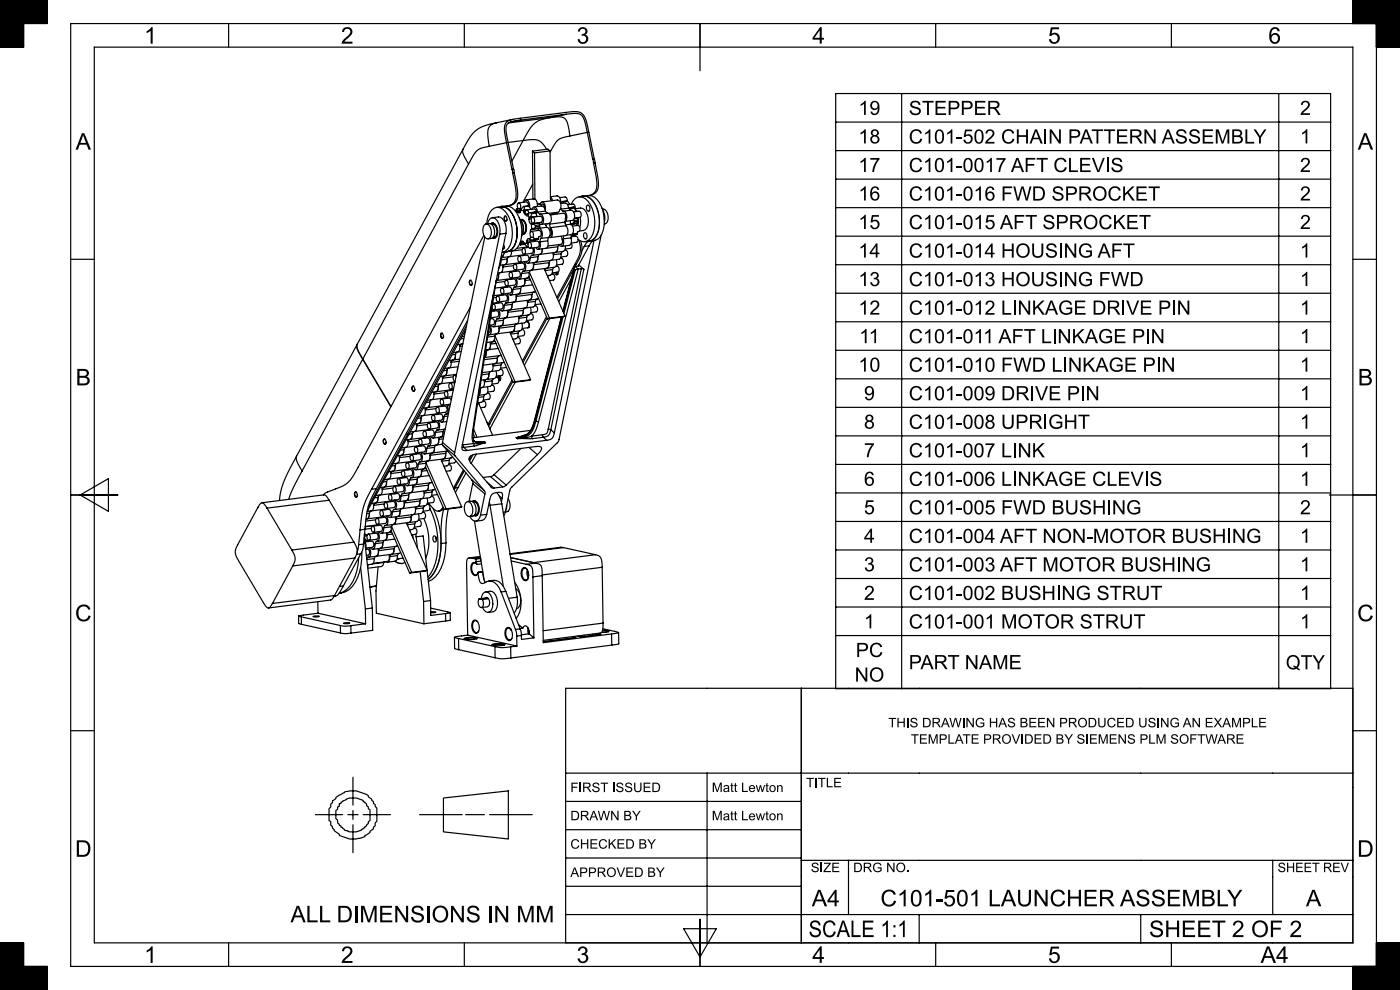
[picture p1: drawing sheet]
<svg xmlns="http://www.w3.org/2000/svg" width="297mm" height="210mm" viewBox="0 0 297 210" stroke-linecap="round" stroke-linejoin="round" font-family="sans-serif">
<defs><g id="words">
<g font-size="4.9">
<text x="30.6" y="9.3">1</text>
<text x="72.3" y="9.3">2</text>
<text x="122.3" y="9.3">3</text>
<text x="172.3" y="9.3">4</text>
<text x="222.3" y="9.3">5</text>
<text x="269.1" y="9.3">6</text>
<text x="16" y="31.8">A</text>
<text x="288" y="31.8">A</text>
<text x="16" y="81.8">B</text>
<text x="288" y="81.8">B</text>
<text x="15.9" y="131.8">C</text>
<text x="287.9" y="131.8">C</text>
<text x="15.9" y="181.8">D</text>
<text x="287.9" y="181.8">D</text>
<text x="61.6" y="195.6">ALL DIMENSIONS IN MM</text>
<text x="172.2" y="192.3">A4</text>
<text x="186.8" y="192.3">C101-501 LAUNCHER ASSEMBLY</text>
<text x="277.1" y="192.3">A</text>
<text x="171.5" y="198.8">SCALE 1:1</text>
<text x="243.8" y="198.8">SHEET 2 OF 2</text>
<text x="30.6" y="204.3">1</text>
<text x="72.3" y="204.3">2</text>
<text x="122.3" y="204.3">3</text>
<text x="172.3" y="204.3">4</text>
<text x="222.3" y="204.3">5</text>
<text x="267.4" y="204.3">A4</text>
</g>
<g font-size="4.2">
<text x="182.1" y="24.4">19</text>
<text x="192.8" y="24.4">STEPPER</text>
<text x="275.8" y="24.4">2</text>
<text x="182.1" y="30.4">18</text>
<text x="192.8" y="30.4">C101-502 CHAIN PATTERN ASSEMBLY</text>
<text x="275.8" y="30.4">1</text>
<text x="182.1" y="36.5">17</text>
<text x="192.8" y="36.5">C101-0017 AFT CLEVIS</text>
<text x="275.8" y="36.5">2</text>
<text x="182.1" y="42.5">16</text>
<text x="192.8" y="42.6">C101-016 FWD SPROCKET</text>
<text x="275.8" y="42.5">2</text>
<text x="182.1" y="48.6">15</text>
<text x="192.8" y="48.6">C101-015 AFT SPROCKET</text>
<text x="275.8" y="48.6">2</text>
<text x="182.1" y="54.6">14</text>
<text x="192.8" y="54.7">C101-014 HOUSING AFT</text>
<text x="275.8" y="54.6">1</text>
<text x="182.1" y="60.7">13</text>
<text x="192.8" y="60.7">C101-013 HOUSING FWD</text>
<text x="275.8" y="60.7">1</text>
<text x="182.1" y="66.7">12</text>
<text x="192.8" y="66.8">C101-012 LINKAGE DRIVE PIN</text>
<text x="275.8" y="66.7">1</text>
<text x="182.3" y="72.8">11</text>
<text x="192.8" y="72.8">C101-011 AFT LINKAGE PIN</text>
<text x="275.8" y="72.8">1</text>
<text x="182.1" y="78.8">10</text>
<text x="192.8" y="78.9">C101-010 FWD LINKAGE PIN</text>
<text x="275.8" y="78.8">1</text>
<text x="183.3" y="84.9">9</text>
<text x="192.8" y="84.9">C101-009 DRIVE PIN</text>
<text x="275.8" y="84.9">1</text>
<text x="183.3" y="90.9">8</text>
<text x="192.8" y="91">C101-008 UPRIGHT</text>
<text x="275.8" y="90.9">1</text>
<text x="183.3" y="97">7</text>
<text x="192.8" y="97">C101-007 LINK</text>
<text x="275.8" y="97">1</text>
<text x="183.3" y="103">6</text>
<text x="192.8" y="103.1">C101-006 LINKAGE CLEVIS</text>
<text x="275.8" y="103">1</text>
<text x="183.3" y="109.1">5</text>
<text x="192.8" y="109.1">C101-005 FWD BUSHING</text>
<text x="275.8" y="109.1">2</text>
<text x="183.3" y="115.1">4</text>
<text x="192.8" y="115.2">C101-004 AFT NON-MOTOR BUSHING</text>
<text x="275.8" y="115.1">1</text>
<text x="183.3" y="121.2">3</text>
<text x="192.8" y="121.2">C101-003 AFT MOTOR BUSHING</text>
<text x="275.8" y="121.2">1</text>
<text x="183.3" y="127.2">2</text>
<text x="192.8" y="127.3">C101-002 BUSHING STRUT</text>
<text x="275.8" y="127.2">1</text>
<text x="183.3" y="133.3">1</text>
<text x="192.8" y="133.3">C101-001 MOTOR STRUT</text>
<text x="275.8" y="133.3">1</text>
<text x="181.5" y="139.4">PC</text>
<text x="192.8" y="142">PART NAME</text>
<text x="272.8" y="142">QTY</text>
<text x="181.3" y="144.6">NO</text>
</g>
<g font-size="2.8">
<text x="188.5" y="154.3">THIS DRAWING HAS BEEN PRODUCED USING AN EXAMPLE</text>
<text x="193.2" y="157.8">TEMPLATE PROVIDED BY SIEMENS PLM SOFTWARE</text>
<text x="171" y="167">TITLE</text>
<text x="121" y="168">FIRST ISSUED</text>
<text x="151" y="168">Matt Lewton</text>
<text x="121" y="174">DRAWN BY</text>
<text x="151" y="174">Matt Lewton</text>
<text x="121" y="180">CHECKED BY</text>
<text x="172" y="185">SIZE</text>
<text x="181" y="185">DRG NO.</text>
<text x="271" y="185">SHEET REV</text>
<text x="121" y="186">APPROVED BY</text>
</g>
</g></defs>
<g fill="none" stroke="#000" stroke-width=".25">
<path d="M0 .9h10M0 .8h10M0 .7h10M0 .6h10M0 .5h10M0 .4h10M0 .3h10M0 .2h10M0 .1h10M0 10h5M0 9.9h5M0 9.8h5"/>
<path d="M0 9.7h5M0 9.6h5M0 9.5h5M0 9.4h5M0 9.3h5M0 9.2h5M0 9.1h5M0 9h5M0 8.9h5M0 8.8h5M0 8.7h5M0 8.6h5"/>
<path d="M0 8.5h5M0 8.4h5M0 8.3h5M0 8.2h5M0 8.1h5M0 8h5M0 7.9h5M0 7.8h5M0 7.7h5M0 7.6h5M0 7.5h5M0 7.4h5"/>
<path d="M0 7.3h5M0 7.2h5M0 7.1h5M0 7h5M0 6.9h5M0 6.8h5M0 6.7h5M0 6.6h5M0 6.5h5M0 6.4h5M0 6.3h5M0 6.2h5"/>
<path d="M0 6.1h5M0 6h5M0 5.9h5M0 5.8h5M0 5.7h5M0 5.6h5M0 5.5h5M0 5.4h5M0 5.3h5M0 5.2h5M0 5.1h5M0 5h5"/>
<path d="M0 4.9h10M0 4.8h10M0 4.7h10M0 4.6h10M0 4.5h10M0 4.4h10M0 4.3h10M0 4.2h10M0 4.1h10M0 4h10M0 3.9h10M0 3.8h10"/>
<path d="M0 3.7h10M0 3.6h10M0 3.5h10M0 3.4h10M0 3.3h10M0 3.2h10M0 3.1h10M0 3h10M0 2.9h10M0 2.8h10M0 2.7h10M0 2.6h10"/>
<path d="M0 2.5h10M0 2.4h10M0 2.3h10M0 2.2h10M0 2.1h10M0 2h10M0 1.9h10M0 1.8h10M0 1.7h10M0 1.6h10M0 1.5h10M0 1.4h10"/>
<path d="M0 1.3h10M0 1.2h10M0 1.1h10M0 1h10M5 5v5h-5v-10h10v5h-10M20 10h267v190h-267zM48.5 5v5M98.5 5v5M148.5 5v10M177.3 19.8h105v126.3h-105zM191.3 19.8v126.3M198.5 5v5"/>
<path d="M248.5 5v5M271.3 19.8v126.3M287 5v-5h10v10h-5M287 .9h10M287 .8h10M287 .7h10M287 .6h10M287 .5h10M287 .4h10M287 .3h10M287 .2h10M287 .1h10"/>
<path d="M287 4.9h10M287 4.8h10M287 4.7h10M287 4.6h10M287 4.5h10M287 4.4h10M287 4.3h10M287 4.2h10M287 4.1h10M287 4h10M287 3.9h10M287 3.8h10"/>
<path d="M287 3.7h10M287 3.6h10M287 3.5h10M287 3.4h10M287 3.3h10M287 3.2h10M287 3.1h10M287 3h10M287 2.9h10M287 2.8h10M287 2.7h10M287 2.6h10"/>
<path d="M287 2.5h10M287 2.4h10M287 2.3h10M287 2.2h10M287 2.1h10M287 2h10M287 1.9h10M287 1.8h10M287 1.7h10M287 1.6h10M287 1.5h10M287 1.4h10"/>
<path d="M287 1.3h10M287 1.2h10M287 1.1h10M287 1h10M292 5v200M292 10h5M292 9.9h5M292 9.8h5M292 9.7h5M292 9.6h5M292 9.5h5M292 9.4h5"/>
<path d="M292 9.3h5M292 9.2h5M292 9.1h5M292 9h5M292 8.9h5M292 8.8h5M292 8.7h5M292 8.6h5M292 8.5h5M292 8.4h5M292 8.3h5M292 8.2h5"/>
<path d="M292 8.1h5M292 8h5M292 7.9h5M292 7.8h5M292 7.7h5M292 7.6h5M292 7.5h5M292 7.4h5M292 7.3h5M292 7.2h5M292 7.1h5M292 7h5"/>
<path d="M292 6.9h5M292 6.8h5M292 6.7h5M292 6.6h5M292 6.5h5M292 6.4h5M292 6.3h5M292 6.2h5M292 6.1h5M292 6h5M292 5.9h5M292 5.8h5"/>
<path d="M292 5.7h5M292 5.6h5M292 5.5h5M292 5.4h5M292 5.3h5M292 5.2h5M292 5.1h5M292 5h5M297 5h-282v200h282M98.2 31.6a2.86 2.86 0 0 0 .8 2.6l.4 .6M98.2 31.6l-22.4 41.4a2.85 2.85 0 0 0 .8 2.5l.4 .7M99.4 34.8l-22.4 41.4"/>
<path d="M103.8 31a3.9 3.9 0 0 0-3.5 2.2l-.9 1.6M105.4 26a2.07 2.07 0 0 0-1.9 2.7l.3 2.3M105.4 26l-.3 .1a7.4 7.4 0 0 0-6.5 4.9l-.4 .6M107.5 30.3l-3.7 .7M107.5 30.3l-.4-2.2-.1-1.2 .3-.8 .7-.5 1.5-.4 10.9-1.4 2.3-.1 .9 .6 .7 1.1 1.8 8.3M107.5 30.3l1.2 5.6M107.8 30.2l1.1 5.7M108.7 35.9l.1 .8M108.7 35.9h.3l.1 .8M108.8 36.7l.7 4v1.1l-.2 .7-.4 .6-.6 .4-2.4 .4M108.8 25.3l-3.4 .7M108.8 36.7h.1"/>
<path d="M109.1 36.7l.7 3.7-.1 1.8-.2 .6-.5 .4-1.5 .5M109.1 36.7h-.3M109.1 36.7h.1M110.5 25.5l-2.1 .3-.9 .7-.1 1.1 .4 2.6M110.5 25.5l-2.4 .5M111 29.8l2-.2 1.1 .2 .9 .6 1 1.3M111 29.8l-3.2 .4M111 29.8l-2.4 4.4M113 32.1v10.1M113 32.1l.4 .3M113 39.1l-2.1 3.8M113.4 32.4l.1 9.8"/>
<path d="M116.6 25l-.6 .1a5.3 5.3 0 0 0-4.4 3.5l-.6 1.2M116.6 25l2.2-.2 1 .4 .6 1.1 .5 2.5M116.6 25l-8.7 1.1M116.7 32l.1 10.2 .3 .4M116.7 32l-3.3 .4M116.7 32l-.4-.4-3.3 .5M120.1 24.2l2.1-.1 1.1 .3 .7 1.2 .6 2.5M120.1 24.2l-3.5 .8M120.1 24.2l-9.6 1.3M120.9 28.8l-.2 .1a3.9 3.9 0 0 0-3.6 2.7l-.4 .7M124.6 28.1l-3.7 .7M124.6 28.1l1.2 5.7"/>
<path d="M125.8 33.8l.3-.1 .2 .8M125.8 33.8l.1 .7M125.9 34.5l.7 3.8v1.2l-.1 .8-.4 .6-.7 .4-2.4 .4M125.9 34.5h.1M126.2 34.5l.7 3.9v1.1l-.2 .9-.4 .5-.6 .4-2.8 .5M126.2 34.5h-.3M126.3 34.5h-.4M126.3 34.5h-.1M177.3 25.9h105M177.3 31.9h105M177.3 38h105M15 55h5"/>
<path d="M99.7 59.6l.2-.1a.64 .64 0 0 1 .1 1 .59 .59 0 0 1-.3-.9zM99.9 59.4h-.2a.74 .74 0 0 0 .3 1.2l.2-.5M102.6 49.9l-26.9 49.7a6.5 6.5 0 0 1-4.5 4.1l-2.1 .8-.5 .5M102.7 47.7l.3-.2a1.1 1.1 0 0 1 1.2 1.1 1.65 1.65 0 0 1-.7 2.1 1.99 1.99 0 0 1-.8-3zM102.8 50.3l-8.9 43.5M103.1 47.5l.7-.1a1.94 1.94 0 0 1 .8 3l-1.1 .3M103.3 47.5a4 4 0 0 1 1.7-3.4 1.97 1.97 0 0 1 2.2 .8 7.3 7.3 0 0 1 .6 7.9l-1 .7M103.4 47.5a1.11 1.11 0 0 1 .6-1.1 1.11 1.11 0 0 1 1.2 0 3.5 3.5 0 0 1 .8 3.3M104.1 47.5l.2-.1a1.64 1.64 0 0 1 1.2 2.1l-.3 .9h-.7M104.3 47.6l.2-.1a1.65 1.65 0 0 1 .3 2.8h-.2M104.4 46.2l1.3-.2a2.43 2.43 0 0 1 1.7 2.8l-.1 .7M104.6 47.3h-.2"/>
<path d="M104.7 47.3l-.6 .2M104.7 47.3a2.19 2.19 0 0 1 .4 3.1l-.3 .1h-.3M105.1 50.5h-.2M105.2 59.6l-4.7 31.5M105.3 59.5h.1M105.8 58.3l-.2 1-.3 .2M105.8 58.3l-.3 .1M106 49.7l-9.5 46.3M106 57.8l-.2 .5M106.2 57.8l-.6 .1M106.3 54.8l-.1 1-.4 1.2M106.5 54.5h-.2"/>
<path d="M106.5 54.5l-.3 .6M106.6 56.2a1.2 1.2 0 0 1-.4 1.6M106.6 43.7l-.4 .2M106.8 53.5h-.3M106.8 51.9l.1 .6-.2 .2M106.9 53.9l-.2 .5-.3 .3 4.9-.7M106.9 56.2l-.2 .4 2.2-.3M107 52.4l-.1 .4h-.3M107.1 45.9h.2a.64 .64 0 0 1 .1 .9 .59 .59 0 0 1-.3-.9zM107.1 59.7l-1.9 .3M107.3 45.8h-.2a.73 .73 0 0 0 .3 1.2l.2-.5M107.3 59.4a.72 .72 0 0 1 .5 .6 .72 .72 0 0 1-.3 .7 .83 .83 0 0 1-.2-1.3z"/>
<path d="M107.3 49.5l-9.3 45.1a.73 .73 0 0 0 .2 .9 .73 .73 0 0 0 .9 0M107.3 49.5l-1.3 .2M107.4 59.4l1.6-.2a.77 .77 0 0 1 .2 1.3l-1.7 .2M107.4 43.7l-2 .3M107.5 43.7a3.6 3.6 0 0 1 2.9 3.1 6.7 6.7 0 0 1-.8 5.9l-1 .6M107.6 55l-.2 .9-.3 .2M107.6 55l-1.3 .1M107.8 53.3a4 4 0 0 0 1.9-4.2 6.3 6.3 0 0 0-2.1-4.9l-.6-.3h-.6a3.4 3.4 0 0 1 2.9 2.9 6.7 6.7 0 0 1-.7 6l-1 .6M107.8 53.3l-1 .2M107.8 53.3l-.1 .1a1.52 1.52 0 0 0-1.2 1.1M107.8 54.5l-.2 .5M108.2 57.7a.72 .72 0 0 1 .5 .6 .72 .72 0 0 1-.3 .7 .82 .82 0 0 1-.2-1.3z"/>
<path d="M108.3 57.7l1.6-.2a.77 .77 0 0 1 .2 1.3l-1.6 .2M108.4 59.1l-.1 .2M108.5 53.3l-.2 1-.3 .2M108.5 53.3h.1M108.6 59.1l-3.3 .4M108.6 59l-.1 .2M108.9 57.5l.1 .1M109.2 56a.72 .72 0 0 1 .4 .6 .72 .72 0 0 1-.3 .7 .83 .83 0 0 1-.1-1.3zM109.2 56l1.6-.2a.77 .77 0 0 1 .2 1.3l-1.6 .2M109.3 57.4l-.1 .2M109.3 58.9a1.53 1.53 0 0 1 .1 2h-.3l-.3 .5M109.5 57.4l-3.3 .4"/>
<path d="M109.5 57.3l-.1 .2M109.6 44.3l-.3 .4M109.6 44.3l.1 .4M109.7 44.9l-.2 .2M109.7 44.9l.2 .2M109.7 44.8v.1M109.7 44.7v.1M109.9 43.1l.2-.1a.83 .83 0 0 1 .1 1.3 .74 .74 0 0 1-.3-1.2zM110 44.3h-.4M110 43l1.7-.2 .2 .1 .2 .8M110.1 54.3a.72 .72 0 0 1 .5 .6 .72 .72 0 0 1-.4 .7 .83 .83 0 0 1-.1-1.3zM110.1 54.3l1.7-.2a.77 .77 0 0 1 .1 1.3l-1.6 .2"/>
<path d="M110.2 46.3a3.7 3.7 0 0 1 .5 3.8M110.2 51.7l.2 .3M110.2 55.7l-.1 .2M110.4 45l-.5 .1M110.4 51.4v.1M110.4 55.7l-4.3 .6M110.4 51.5h.1M110.4 51.5v.1M110.4 46.6h.1a1.14 1.14 0 0 1 1.1 1.2 1.81 1.81 0 0 1-.4 1.9h-.4h.2a1.74 1.74 0 0 0 .4-2.5l-.3-.4-.3-.2zM110.4 44.7l-.7 .1M110.4 51.6v.4M110.5 44.6l-.8 .1"/>
<path d="M110.5 44.6l-.2 .5h-.4M110.5 44.6l.6 .2M110.5 55.6l-.1 .3M110.5 51.3l.4-.1 .3 .5M110.5 51.3l-.1 .2M110.5 46.8l.1-.1a1.65 1.65 0 0 1 .4 2.8h-.1M110.6 58v.6l-.4 .6h-.3l-.3-.4M110.6 44.3h-.4M110.7 47.1a2.62 2.62 0 0 1 .3 2.1M110.8 53l-3.1 .4M110.8 54.1v.1M111 51.2l-.5 .1"/>
<path d="M111 52.6a.72 .72 0 0 1 .5 .6 .72 .72 0 0 1-.4 .7 .82 .82 0 0 1-.1-1.3zM111.1 43.8l-.6 .8M111.1 43.8h.1M111.1 44.8v.2M111.1 51.4l-.7 .1M111.1 44.7v.1M111.1 51.5l-.7 .1M111.1 45l.4 .5 .3-.1M111.1 54.1v.1M111.2 44.6l-.1 .1M111.2 55.5a1.53 1.53 0 0 1 0 2h-.3l-.3 .5M111.2 42.9l.4-.5a1.12 1.12 0 0 1 .7 1.6"/>
<path d="M111.2 51.7l.1 .1M111.2 43.8v.8M111.2 59.1a1.21 1.21 0 0 1-.3 1.6l.3-.2 .1-.4 .1-.6M111.3 51.8l-.9 .2M111.3 51.8l.5 .5h.3M111.3 54h.1M111.4 53.9l-.1 .3M111.4 45h-.3M111.6 44.6l-.5 .1M111.6 42.4l1.7-.2a1.19 1.19 0 0 1 .7 1.6M111.6 59l-.2 .5M111.6 44.6a.72 .72 0 0 1 .6 .5 .72 .72 0 0 1-.4 .8 .82 .82 0 0 1-.2-1.3z"/>
<path d="M111.7 44.5l1.7-.2a.8 .8 0 0 1 .4 1.1M111.8 51.2v.2M111.8 51.4l-.6 .3M111.8 51.4v.1M111.8 45.4l.5 .8M111.8 51.5l.1 .1M111.9 51.6l.1 .3M112.1 52.4l-.1 .1M112.1 51.6h-.2M112.1 52.4l-2.5 .3M112.1 43.7l.5 .7M112.1 43.7l-1 .1"/>
<path d="M112.1 43.7l-.9 .1M112.1 51.5h-.3M112.1 51.5l.2-.1a.7 .7 0 0 1 .5 .6 .7 .7 0 0 1-.5 .6 .94 .94 0 0 1-.2-1.1zM112.2 52.5l-1.2 .1M112.2 46.5l.1 .7 .2 .2M112.3 57.8v.6l-.2 .4-.3 .2 .4-.4 4 9M112.3 57.8l-1.7 .2M112.3 46.2l-.1 .3M112.3 51.4l1.6-.3a.77 .77 0 0 1 .2 1.4l-1.6 .2M112.3 57.7l4.3 9.8M112.3 58.9l-2.1 .3M112.4 46.2h-.1"/>
<path d="M112.4 50.7l-.4-.1-.2 .6M112.4 50.7l.9 .2M112.4 46.1v.1M112.5 54.7l-.1 .5-.4 .6h-.3l-.3-.3M112.5 59.4l-1.1 .1M112.5 57.4l-.2 .4M112.5 47.4l.2 .1M112.5 49.2l.2-.1a.7 .7 0 0 1 .5 .6 .7 .7 0 0 1-.4 .7 .94 .94 0 0 1-.3-1.2zM112.6 50.2l-.2 .5M112.6 44.4l-1.4 .2M112.6 44.4h.1M112.7 48.7l-.2 .6"/>
<path d="M112.7 47.5l.1 1.1M112.7 47.5h.1M112.7 46.4l-.5 .1M112.7 49.1l1.7-.2a.77 .77 0 0 1 .1 1.3h-.2l-.1 .3M112.8 47.5l.8 .3M112.8 48.6l-.1 .1M112.8 45.3a.65 .65 0 0 0-1 .1M112.8 45.3l-.4 .8M112.9 44.4l.2-.4 .3-.1 .3 .2 .4 .9M112.9 48.6h-.1M112.9 46.1l-.5 .1M112.9 46.1a.72 .72 0 0 1 .5 .6 .72 .72 0 0 1-.3 .7 .82 .82 0 0 1-.2-1.3z"/>
<path d="M113 52.6a.79 .79 0 0 1-.2 1.1l-1.6 .2M113 46.1l1.6-.2a.77 .77 0 0 1 .2 1.3l-1.7 .2M113 47.3l-.5 .1M113.1 55.7a1.2 1.2 0 0 1-.4 1.6l.3-.2 .2-.4v-.6M113.2 50.3l.2 .4M113.3 52.6a1.35 1.35 0 0 1-.3 1.5h-.3l-.2 .6M113.3 43.9l1.6-.2 .4 .1 .4 1M113.4 50.7l-.1 .2M113.4 50.9v.3M113.4 50.9l-1.6 .3M113.4 50.9h.1M113.4 55.7l-.2 .4"/>
<path d="M113.5 45h.1M113.5 51.1h-.1M113.6 45l.1 .2M113.6 45l-1.1 .1M113.6 47.8v.3M113.6 48.1l-.7 .5M113.6 50.8l-.1 .4M113.7 45.2l.2 .7M113.7 45.2l-.9 .1M113.9 45.9l-1.5 .2M113.9 45.9h.1M114 43.2l.1 .1"/>
<path d="M114 43.7v.1M114.1 45l.3 .5 .3-.1a1.4 1.4 0 0 1 .2 2.2l-.6-.3M114.1 54.5v.5l-.2 .5-.3 .1M114.1 54.5l-1.6 .2M114.1 43.3h.4l.5-.5a1.22 1.22 0 0 1 .7 1.7M114.1 50.8l-1 .1M114.2 50.8h-.1M114.2 50.8l-.9 .1M114.2 50.5v.3M114.2 50.5l-.8 .2M114.2 47.2l.1 .1M114.3 47.2v.1"/>
<path d="M114.3 48.5l-.2 .4M114.3 48.5l-1.6 .2M114.3 47.3h.1M114.4 47.3l.1 .4M114.4 47.3l-1.6 .2M114.4 54l-.3 .5M114.4 48.4a1.36 1.36 0 0 1 .3 2.2M114.4 48.4l-.1 .1M114.5 48.4h.1M114.5 48.4l-1.6 .2M114.5 47.7v.3M114.5 47.7l-.9 .1"/>
<path d="M114.5 48v.4M114.5 48l-.9 .1M114.5 51.3a1.23 1.23 0 0 1-.3 1.6l-.3-.1-.3-.3M114.5 43.3h-.4M114.6 45.4l1.6-.2a1.28 1.28 0 0 1 .3 2.2l-1.7 .2M114.7 50.6l-.2 .7M114.7 43.7l.3-.5 .3 .2 .2 .7M115 42.8l3.3-.4a1.6 1.6 0 0 1 .2 2.6l-2 .3M115 52.8l-.2 1-.3 .2M115.5 57l4.4 10.1M115.6 47.5l.4 .7M115.7 44.8l-1.6 .2"/>
<path d="M115.7 44.8l.4 .4M115.8 56.9l-.2 .4M116 48.2a1.31 1.31 0 0 1 .3 2.2M116 48.2l-1.6 .2M116.2 51.1a1.2 1.2 0 0 1-.4 1.6l-1.6 .2M116.2 51.1l-1.7 .2M116.2 58.5l.1 .4M116.3 47.4l-.4 .1M116.3 50.4l-1.6 .2M116.3 50.4l-.1 .7M116.5 55.7v.6l-.2 .4-.3 .2M116.5 55.7l-3.3 .4"/>
<path d="M116.5 48.6a.81 .81 0 0 1 .1 1.4M116.6 47.5l.1 .8M116.6 47.4v.1M116.7 48.3a1.37 1.37 0 0 1 0 2.1l-.3-.1M116.7 55.2l-.2 .5M116.8 45.6l2.8-.4a.82 .82 0 0 1 .3 1.2v.7M116.8 41.7l1.4-.1a1.24 1.24 0 0 1 .7 1.5M116.8 41.8l.5 .8M117 45.5v.1M117.1 58.1h.2a.77 .77 0 0 1 .1 1.3l-.8 .1M117.1 45.5h.1M117.2 57.2l-.2 1-.9 .3"/>
<path d="M117.2 57.2l-1.6 .2M117.3 53.6a1.2 1.2 0 0 1-.4 1.6M117.4 45.4l-.3 .1M117.5 56.7l-.3 .5M117.6 53.6l-.2 .4 1.6-.2M117.9 45.1l-.4 .3-.8 .1M118 45.1l.3 .3M118 56.4h.2a.77 .77 0 0 1 .1 1.3l-1.1 .2M118 57.8l.3 .4M118 55.1a1.21 1.21 0 0 1-.3 1.6l-6.6 .8M118.1 57.8l.2 .4M118.1 57.8l.3 .3"/>
<path d="M118.3 52.4l-.2 .9-.3 .2M118.3 52.4l-2.4 .3M118.4 57.7v.4l-.4 .2-.3-.5M118.6 51.9l-.3 .5M118.7 41.9l1.2-.1 .2 .1 .2 .8M118.9 54.8l.2-.1a.77 .77 0 0 1 .1 1.4l-1.1 .1M118.9 43.2l1-.1 .3 .1 .4 1M119 44.1v.3M119 44.4l.4 .4a.84 .84 0 0 1 .9 1v.5l-.4 .6M119 53.8l-.1 1-.3 .2-6.6 .9M119 50.1l.2 .3a1.15 1.15 0 0 1-.1 1.4l-2.9 .4M119.3 53.4l-.3 .4"/>
<path d="M119.3 42.7l-.4 .4M119.3 42.7l.2 .1M119.5 42.8v.3M119.5 50.7a1.23 1.23 0 0 1-.4 1.6l-.3-.1-.2-.3M119.5 44.8l1.6-.2a1.28 1.28 0 0 1 .3 2.2l-1.5 .2M119.6 50l-.1 .7M119.8 53.1h.2a.77 .77 0 0 1 .2 1.3l-1.2 .1M119.9 47.1l-3.3 .4M119.9 47.1l.1 .8M119.9 47v.4v-.4M120 52.2l-.1 .5-.1 .4-.3 .2-6.6 .9M120 47.7l.9-.1a1.31 1.31 0 0 1 .3 2.2"/>
<path d="M120 47.9a1.38 1.38 0 0 1 0 2.1l-3.3 .4M120 47.9l-3.3 .4M120.3 42.7l.6 .6M120.3 42.7h-1M120.3 42.7l-.8 .1M120.4 43.4l1.2-.1a.8 .8 0 0 1 .4 1M120.6 44.2l-1.6 .2M120.6 44.2l.4 .4M120.9 43.3l-.5 .1M120.9 43.3v.1M120.9 44.1h-.3M120.9 44.1l.1 .2"/>
<path d="M121 46.8v.7M121 47.5v.1M121 44.3v.2M121.1 47.5h-.1M121.1 50.5a1.2 1.2 0 0 1-.3 1.5l-1.7 .3M121.1 50.5l-1.6 .2M121.2 50.2l1-.1a.77 .77 0 0 1 .1 1.3l-1.1 .1a.79 .79 0 0 1-.1 1.2l-1.2 .1M121.2 43.3a1.94 1.94 0 0 1 1.5-1.5 1.94 1.94 0 0 1 2 .9 7.3 7.3 0 0 1 .6 7.8 1.72 1.72 0 0 1-2.7 .3M121.2 59.1l-2.7 4.9M121.2 49.8l-1 .1M121.2 49.8l-.1 .7M121.4 48l1.2-.2a.77 .77 0 0 1 .2 1.3l-.3 .1v.3"/>
<path d="M121.5 49.5l.1 .1M121.6 49.6l-.1 .2-.3 .1M121.6 49.9l.1 .3M121.6 49.9l-.4 .1M121.6 46.6l.2 .2M121.6 49.8v.1M121.7 45l1.2-.2a.77 .77 0 0 1 .1 1.3l-1.1 .2M121.8 43.9l-1.1 .2M121.8 43.9l.1 .3M121.8 43.9l-.9 .2M121.8 49.8l.2 .3M121.8 46.8v.3"/>
<path d="M121.8 56.7l-2.4 9.3M121.8 57.1l-2.3 9M121.8 57.1l.2 .2M121.8 47.1l-.7 .4M121.9 44.2l.2 .6M121.9 44.2l-.9 .1M121.9 56.1l-3.8 7M122 56.5l-.2 .6M122 56.5l.6 .6M122 44.3l1.2-.2a2.51 2.51 0 0 1 1.6 3 1.7 1.7 0 0 1-1.9 1.9M122 57.3l-2.4 9.2M122 44.5l.5 .4"/>
<path d="M122.1 44.8l-.4 .1M122.1 44.8l.1 .1M122.2 56.1h-.3M122.2 56.1l-3.9 7.3M122.4 49.7h.1M122.4 49.7l-1 .2M122.5 49.5l-.1 .2M122.5 49.5l-.9 .1M122.5 46.2h.1M122.5 47.4l-.1 .4M122.5 47.4l-1.4 .2M122.6 46.2v.1"/>
<path d="M122.6 46.3l.1 .4M122.6 46.3l-.8 .1M122.6 46.2l.1 .7M122.6 57.1l-.6 .2M122.7 57.1l-8.5 32.4M122.7 57.1h-.1M122.7 47.3l-.2 .1M122.7 56.4l-.7 .1M122.7 47.3h.1M122.7 47.3l-1.6 .2M122.7 46.7v.2M122.7 46.7l-.9 .1"/>
<path d="M122.7 47.3l-.1 .5M122.7 46.9v.4M122.7 46.9l-.9 .2M122.8 50.9l.3 1.4v1.2l-.4 1.1-.8 1.5M122.8 56.2v.2h-.1M122.8 56.2l1.1 .9M122.8 56.2l-.1 .2M123.1 46.1l.1 .7-.2 1.4M123.2 51.1l.2 1.3v1l-.3 1.1-.9 1.6M123.3 57l.6 .1M123.3 57l-7 34M123.3 57l-.6 .1"/>
<path d="M123.7 41.6l-.3 .1M123.8 41.6a3.4 3.4 0 0 1 3 3 6.7 6.7 0 0 1-.7 6l-.5 .4-1.5 .3M123.9 57.1l-7 34.1M123.9 49.4h.2a.85 .85 0 0 1 .2 1.3 .76 .76 0 0 1-.4-1.3zM123.9 52.3l-.5 .9M124.5 43.6l.2-.1a.85 .85 0 0 1 .2 1.3 .76 .76 0 0 1-.4-1.2zM124.6 41.7a5.3 5.3 0 0 1 2.5 4.3 5.3 5.3 0 0 1-1.3 4.9l-.5 .2M124.9 41.5a2.51 2.51 0 0 1 2.2 1.4 7.3 7.3 0 0 1 .2 7.3l-1 .8M125 52.1l-1.1 .2M125 52.1l-2.4 4.3M125.3 51.1h-.1a1.52 1.52 0 0 0-1.3 1.2M126 51.1l-8.4 40.7"/>
<path d="M126.3 51l-1 .1M126.3 51h-.1a1.52 1.52 0 0 0-1.2 1.1M127.5 49.9l-9 43.6-10.2 10.1-1.1 5-.3 .8M127.7 44.1l.3 .7 .2 1.8M127.8 44.3h.1a1.94 1.94 0 0 1 .7 3l-.4 .2M128.1 45.2l.2 .6-.1 1.2M177.3 44.1h105M177.3 50.1h105M177.3 56.2h105M287 55h5M75.8 73.1l-12.9 23.7M75.8 73a1.37 1.37 0 0 0 .1 1.4l1 1.8"/>
<path d="M76.9 76.2l-12.8 23.7M76.9 76.2l6 10.1M77 76.2l5.9 10M93.6 70.8l.2-.1a.64 .64 0 0 1 .1 1 .59 .59 0 0 1-.3-.9zM93.8 79.8a1.21 1.21 0 0 1-.4 1.6M93.8 70.6h-.2a.74 .74 0 0 0 .3 1.2l.2-.4M94.1 79.8l-.2 .4 2.2-.3M94.8 78.5l-.2 1-.3 .2M94.8 78.5l-.7 .1M95.1 78.1l-.3 .4M95.6 76.4a1.2 1.2 0 0 1-.4 1.6M96 76.4l-.3 .5 1.7-.3"/>
<path d="M96.2 76.4l-.9 .1M96.6 75.2v.5l-.2 .5-.2 .2M96.6 75.2l-.7 .1M96.8 79.9l-.4-.3a.81 .81 0 0 0 .1 1.3M96.8 79.5l-.4 .1M96.8 79.4l-3.4 .4M96.9 74.7l-.3 .5M97.1 78.1l-.1 .4M97.2 77.8l-2.9 .4M97.4 73.1a1.21 1.21 0 0 1-.3 1.6M97.5 76.2l-1.3 .2M97.8 73l-.3 .5 .6-.1"/>
<path d="M97.8 74.6l-1.6 .2M98.2 73l-1.1 .1M98.2 72.9l-.2 .1M98.4 71.8l-.7 .1M98.5 71.4h-.5M98.8 69.9l-12 22.2M99 69l-12.6 23.1M99.2 67.9l-19.4 35.8M99.8 65.1l-21 38.7M103.1 74.7v.5l-.3 .6 3.5-.4M103.1 74.7h-.1M103.4 74.2l-.3 .5"/>
<path d="M103.7 79.3v.6l-.2 .4-.3 .2M103.7 79.3l-1.5 .2M103.8 69.4a.75 .75 0 0 1-.2 1.2M103.9 72.6a1.2 1.2 0 0 1-.3 1.6l.3-.2 .1-1M103.9 78.8l-.2 .5M104 67.6h.5a.77 .77 0 0 1 .1 1.3l-.7 .1a1.53 1.53 0 0 1 0 2h-.3l-.1 .2M104.2 66.7l-.1 .6M104.3 66l1.1-.1a.77 .77 0 0 1 .1 1.3l-1.4 .2M104.3 72.5l-.3 .5M104.5 77.2a1.2 1.2 0 0 1-.4 1.6M104.5 64.5l.1-.1a.72 .72 0 0 1 .5 .6 .72 .72 0 0 1-.4 .7l-.3-.4M104.6 64.4l1.7-.2a.77 .77 0 0 1 .1 1.3l-1.6 .2"/>
<path d="M104.6 62.5l-4.3 28.7M104.7 65.9v.1M104.9 77.2l-.3 .4 1.6-.2M104.9 65.8l-.6 .1M105 71.3l-.2 1-.3 .2 .4-.4 3.9 9M105 71.3l-1.6 .2M105 65.7l-.1 .3M105 71.2l4.3 9.8M105 72.4l-1.7 .2M105.1 68.1v.6l-.4 .6h-.3l-.3-.3M105.2 72.8l-1.2 .2M105.2 70.8l-.2 .5"/>
<path d="M105.2 78.7a1.21 1.21 0 0 1-.3 1.6l-2.8 .3M105.3 63.1l-.6 .1M105.3 64.2v.1M105.5 79.8v.2M105.5 62.8a.72 .72 0 0 1 .5 .6 .72 .72 0 0 1-.3 .7 .82 .82 0 0 1-.2-1.3zM105.5 75.9l-.2 1-.3 .2M105.5 75.9l-2.8 .4M105.5 62.7l1.7-.2a.77 .77 0 0 1 .2 1.3l-1.7 .3M105.7 64.2l-.1 .1M105.7 73.9l-2.7 .3M105.7 65.6a1.53 1.53 0 0 1 0 2h-.3l-.3 .5M105.8 69.2a1.2 1.2 0 0 1-.4 1.6l.3-.2 .2-.4v-.6"/>
<path d="M105.8 75.5l-.3 .4M105.8 64.1l-1.3 .2M105.8 79.7l.1 .8 .2 .2M105.9 79.7v.7l.2 .2M105.9 64l-.1 .3M106 79.7v.7l.2 .2M106.1 78.4l.2-.1a.77 .77 0 0 1 .2 1.3l-1.2 .2M106.1 79.7l.1 .8-.1 .2-.3 .1M106.1 69.1l-.2 .5M106.2 77.4l-.1 1-.3 .2-3.5 .4M106.3 75.2l-.3 .2M106.4 61.1a.72 .72 0 0 1 .5 .6 .72 .72 0 0 1-.3 .7 .82 .82 0 0 1-.2-1.3z"/>
<path d="M106.5 61.1l1.6-.3a.77 .77 0 0 1 .2 1.4l-1.7 .2M106.5 76.9l-.3 .5M106.6 62.5l-.1 .1M106.8 62.5l-2 .2M106.8 67.9v.6l-.2 .4-.3 .2M106.8 67.9l-1.7 .2M106.8 67.9l-.2 1.1-.3 .1M106.8 62.3l-.1 .3M106.9 76.8l-4.4 .6M107 64.8v.5l-.5 .7-.3-.1-.2-.3M107 67.5l-.2 .4M107.1 60.8l.1 .2"/>
<path d="M107.4 77.9l-1.2 .2M107.5 60.8l-.1 .1M107.5 62.3a1.53 1.53 0 0 1 0 1.9l-.3 .1-.2 .5M107.6 65.8a1.21 1.21 0 0 1-.4 1.6l.3-.1 .2-.5v-.5M107.7 60.8l-2.7 .3M107.7 60.8h.1M107.7 60.7l-.1 .2M108 65.8l-.3 .5M108.1 70.5l4.5 10M108.5 70.4l-.2 .4M108.6 64.6v.5l-.2 .5-.3 .2M108.6 64.6l-1.6 .2"/>
<path d="M108.7 70.4l-4.9 .6M108.8 61.4l-.2 1-.2 .2-.3-.1-.3-.3M108.9 64.1l-.3 .5M108.9 71.9l.1 .5M109.2 69.2v.6l-.2 .4-.3 .2M109.2 69.2l-3.3 .4M109.4 62.5a1.2 1.2 0 0 1-.3 1.6l.2-.2 .2-1M109.4 68.7l-.2 .5M109.8 71.6h.1a.76 .76 0 0 1 .2 1.3l-.8 .1M109.8 62.4l-.3 .5M109.9 70.7l-.2 1-.9 .2M109.9 70.7l-1.6 .2"/>
<path d="M110 67.1a1.2 1.2 0 0 1-.4 1.6M110.2 70.2l-.3 .5M110.3 67l-.2 .5 1.6-.2M110.4 61.2l-.1 1-.3 .2M110.4 61.2l-1.6 .2M110.4 61.2v.6l-.1 .4-.3 .2M110.7 69.9h.2a.76 .76 0 0 1 .1 1.3l-1.1 .2M110.7 60.7l-.3 .5M110.7 68.6a1.21 1.21 0 0 1-.4 1.6l-1.6 .2M111 65.8v.6l-.2 .4-.3 .2M111 65.8l-3.3 .5M111.3 65.4l-.3 .4"/>
<path d="M111.6 68.2h.2a.77 .77 0 0 1 .1 1.3l-1.1 .2M111.7 67.3l-.2 1-.2 .2-6.6 .8M111.8 63.7a1.2 1.2 0 0 1-.4 1.6M111.8 68.2a.78 .78 0 0 1 .3 1.3h-.2M112 66.8l-.3 .5M112 68.3h.1M112.1 68.3l-.1 .1M112.1 69.4l.1 .1M112.1 68.4h.1M112.1 69.4h.1M112.2 63.7l-.3 .4 1.7-.2M112.2 69.3h.1"/>
<path d="M112.5 66.6l.2-.1a.77 .77 0 0 1 .2 1.3l-1.2 .2M112.5 65.2a1.21 1.21 0 0 1-.3 1.6l-6.6 .8M112.8 62.5l-.2 1-.2 .1M112.8 62.5l-3.3 .4M113 60.4l-3.8 .5M113.1 62l-.3 .5M113.4 64.9h.2a.77 .77 0 0 1 .2 1.3l-1.2 .1M113.6 63.9l-.1 .6-.1 .4-.3 .2-6.6 .9M113.6 61.8l-.3 .2M113.6 61.9l-5.3 .7M113.8 63.5l-.2 .4M114.2 63.3l-6.8 1"/>
<path d="M114.8 64.5l-1.3 .1M115.9 67.2l-5.1 9.4M116.1 67.5l-5.1 9.4M116.6 67.5l-.4 .1M116.6 67.6l-5.4 9.9M119.1 67.3l-5.7 21.7M119.2 67.3l-5.7 21.8M119.4 67.2l-3.2 .4M119.4 67.2l-5.7 22.1M119.9 67.1l-3.3 .4M119.9 67.1l-.5 .1M177.3 62.2h105"/>
<path d="M177.3 68.3h105M177.3 74.3h105M62.9 96.8a2.85 2.85 0 0 0 .8 2.5l.4 .6M62.9 96.8l-2.7 5.4-.7 2.2-.2 1.8M64.1 99.9l-1.8 3.4-1.1 2.6M81.4 93.2h.2a.64 .64 0 0 1 .1 1 .59 .59 0 0 1-.3-1zM81.6 93.1h-.1a.73 .73 0 0 0 .2 1.2l.2-.5M83.2 100l-.3 .4 2.3-.2M83.8 98.8v.5l-.2 .5-.2 .2M83.8 98.8l-.7 .1M84.1 98.3l-.3 .5M84.6 96.7a1.2 1.2 0 0 1-.3 1.6"/>
<path d="M85 96.6l-.3 .5 2.3-.3M85.4 99.8a.72 .72 0 0 1 .5 .6 .72 .72 0 0 1-.3 .7 .83 .83 0 0 1-.2-1.3zM85.4 99.8l1.7-.2a.77 .77 0 0 1 .2 1.3l-1.7 .2M85.7 95.4l-.1 .6-.1 .4-.3 .2M85.7 95.4l-.8 .1M85.9 94.9l-.2 .5M86.1 94.9l-.9 .1M86.2 91.9l.2 .3M86.3 91.8l.1 .3M86.3 98.1a.72 .72 0 0 1 .5 .6 .72 .72 0 0 1-.3 .7 .83 .83 0 0 1-.2-1.3zM86.4 98.1l1.6-.2a.76 .76 0 0 1 .2 1.3l-1.7 .2M86.4 92.2l-8.3 15.3"/>
<path d="M86.5 93.3a1.2 1.2 0 0 1-.4 1.6M86.5 99.6l-.1 .1M86.6 99.5l-4.1 .6M86.7 99.4l-.1 .3M86.7 92.1v.1M86.7 92.2h-.3M86.7 92.2l-8.6 16M86.8 93.2l-.2 .5 2.2-.3M87 97.9l.1 .1M87.2 96.5a.72 .72 0 0 1 .5 .6 .72 .72 0 0 1-.3 .7 .83 .83 0 0 1-.2-1.3zM87.3 96.4l1.6-.2a.77 .77 0 0 1 .2 1.3l-1.7 .3M87.4 97.9l-.1 .1"/>
<path d="M87.4 99.3a1.53 1.53 0 0 1 0 2h-.3l-.2 .6M87.5 92l-.2 1-.3 .2M87.5 92l-1.1 .1M87.5 82l.2-.1a.64 .64 0 0 1 .1 1 .59 .59 0 0 1-.3-.9zM87.6 97.8l-4.2 .6M87.6 97.8h-.1M87.6 97.7l-.1 .3M87.7 81.9h-.2a.73 .73 0 0 0 .3 1.1l.2-.4M87.7 91.5l-.2 .5M88.1 94.8a.72 .72 0 0 1 .5 .6 .72 .72 0 0 1-.3 .7 .83 .83 0 0 1-.2-1.3zM88.2 94.8l1.6-.3a.77 .77 0 0 1 .2 1.4l-1.7 .2M88.3 89.9a1.21 1.21 0 0 1-.4 1.6"/>
<path d="M88.3 96.2l-.1 .1M88.5 96.2l-4.2 .5M88.5 96l-.1 .3M88.7 89.9l-.3 .4 2.3-.2M88.7 98.5l-.2 .9-.2 .3-.3-.1-.3-.3M88.8 94.5l.1 .2M89 93.1a.72 .72 0 0 1 .5 .6 .72 .72 0 0 1-.3 .7 .83 .83 0 0 1-.2-1.3zM89.1 93.1l1.6-.2a.77 .77 0 0 1 .2 1.3l-1.6 .2M89.2 94.5l-.1 .1M89.2 96a1.53 1.53 0 0 1 .1 1.9l-.3 .1-.3 .5M89.3 88.7l-.2 1-.3 .1M89.3 88.7h-.7"/>
<path d="M89.3 99.5a1.2 1.2 0 0 1-.3 1.6l.2-.1 .2-.5v-.5M89.4 94.5l-3.3 .4M89.4 94.4l-.1 .2M89.6 88.2l-.3 .5M89.7 99.5l-.3 .5M89.8 99.5l.5-.4 3.9 9M90 91.4a.72 .72 0 0 1 .5 .6 .72 .72 0 0 1-.4 .7 .83 .83 0 0 1-.1-1.3zM90 91.4l1.7-.2a.77 .77 0 0 1 .1 1.3l-1.6 .2M90.1 86.5a1.2 1.2 0 0 1-.3 1.7M90.1 92.8l-.1 .2M90.3 92.8l-4.2 .5M90.3 98.3v.5l-.1 .5-.3 .2"/>
<path d="M90.3 98.3l-1.6 .2M90.4 92.7l-.1 .2M90.4 98.2l4.2 9.7M90.4 99.4l-2.2 .3M90.5 86.5l-.3 .5 2.3-.3M90.5 95.1l-.1 1-.3 .2-.3-.1-.3-.3M90.6 99.8l-1.2 .2M90.6 97.8l-.3 .5M90.7 91.2v.1M90.9 89.7a.72 .72 0 0 1 .5 .6 .72 .72 0 0 1-.4 .7 .82 .82 0 0 1-.1-1.3zM90.9 89.7l1.7-.2a.76 .76 0 0 1 .1 1.3l-1.6 .2M91 91.1v.2"/>
<path d="M91.1 92.6a1.53 1.53 0 0 1 0 2h-.3l-.3 .5M91.1 85.3v.5l-.1 .5-.3 .2M91.1 85.3l-.7 .1M91.1 96.2a1.21 1.21 0 0 1-.3 1.6l.3-.2 .2-1M91.2 91.1l-4.2 .5M91.2 91.1h.1M91.3 91l-.1 .2M91.4 84.8l-.3 .5M91.5 96.1l-.2 .5M91.8 88a.72 .72 0 0 1 .5 .6 .72 .72 0 0 1-.4 .7 .83 .83 0 0 1-.1-1.3zM91.8 88l1.7-.2a.77 .77 0 0 1 .2 1.3l-1.7 .2M91.9 83.2a1.21 1.21 0 0 1-.3 1.6"/>
<path d="M91.9 89.4v.2M92.1 89.4l-4.2 .6M92.2 94.9l-1.7 .2M92.2 94.9v.6l-.2 .4-.3 .2M92.2 89.3l-.1 .3M92.3 83.1l-.2 .5 2.2-.3M92.3 91.7v.6l-.4 .6h-.3l-.3-.3M92.4 94.4l-.2 .5M92.5 87.8v.1M92.7 86.3a.72 .72 0 0 1 .5 .6 .72 .72 0 0 1-.3 .7 .83 .83 0 0 1-.2-1.3zM92.8 86.3l1.6-.2a.77 .77 0 0 1 .2 1.3l-1.7 .2M92.9 87.8l-.1 .1"/>
<path d="M92.9 89.2a1.53 1.53 0 0 1 0 2h-.3l-.3 .5M93 81.9l-.2 1-.3 .2M93 81.9l-.7 .1M93 92.8a1.21 1.21 0 0 1-.4 1.6l.3-.2 .2-.4v-.6M93.1 87.7l-4.2 .6M93.1 87.6l-.1 .3M93.2 81.4l-.2 .5M93.3 92.7l-.2 .5M93.5 97.4l4.4 10.1M93.6 84.7a.72 .72 0 0 1 .5 .6 .72 .72 0 0 1-.3 .7 .83 .83 0 0 1-.2-1.3zM93.7 84.6l1.6-.2 .4 .5M93.8 86.1l-.1 .1"/>
<path d="M93.8 94.2l-2.8 .4M93.9 93.8l-.1 .4 .2 .3M93.9 93.8l2.6 2.2M93.9 97.4l-.2 .4M94 86l-4.2 .6M94 91.5l-1.7 .2M94 91.5l-.2 1-.3 .2M94 94.5l2.6 2.2M94 94.5l6.1 7.4M94 85.9l-.1 .3M94 93.1l-.9 .1M94.1 92.6l-2.2 .3"/>
<path d="M94.2 88.4l-.2 .9-.2 .2h-.4l-.2-.3M94.3 91.1l-.3 .4M94.3 98.9l.1 .5M94.3 84.4l.1 .2M94.4 91l-1.6 .2M94.4 91h.1M94.5 83a.72 .72 0 0 1 .5 .6 .72 .72 0 0 1-.3 .7 .83 .83 0 0 1-.2-1.3zM94.5 96.2l-.1 1-.3 .2M94.5 96.2l-3.2 .4M94.7 84.4l-.1 .1M94.7 85.8a1.53 1.53 0 0 1 0 2l-.2 .1-.3 .5M94.8 89.4l-1.1 .2"/>
<path d="M94.8 95.7l-.3 .5M94.9 84.4l-4.2 .5M94.9 84.4h.1M94.9 84.3l-.1 .2M95 95.7l-4.9 .6M95 85.8l.4 .4M95 88.3l-.8 .1M95.1 87.8l-.5 .1M95.1 98.6h.2a.77 .77 0 0 1 .2 1.3l-.9 .1M95.3 97.6l-.2 1-.9 .3M95.3 97.6l-1.6 .2M95.4 81.3a.72 .72 0 0 1 .5 .6 .72 .72 0 0 1-.3 .7 .82 .82 0 0 1-.2-1.3z"/>
<path d="M95.5 97.2l-.2 .4M95.5 85.7l-1.7 .3M95.6 82.7l-.1 .1M95.8 82.7l-4.2 .5M95.8 82.6l-.1 .2M95.9 84.1l-1.2 .2M96 96.9l-.3 .2-6.6 .9M96.2 81.1v.1M96.2 82.8l-1.6 .2M96.2 82.5l-.5 .1M96.4 81.2l.1-.2-4 .5M96.5 96l-.1 .4 .2 .3"/>
<path d="M96.5 81.2l-1 .1M96.6 96.7l6.1 7.4M96.7 97.7l-.3 .5-1.2 .1M98.2 94.4l.2 .5M98.2 94.4h-.1M98.3 99.7l-2.1 3.8M98.4 94.9l.7 .6M98.4 94.9h-.4M98.5 99.9l-2.2 4M99.9 96.6l-.4 .9M100.3 91.2l-.1 1.8 .3 1.1M100.3 96.5l-.7 1.3"/>
<path d="M100.4 91.9l.3 .9M100.5 91.1a3 3 0 0 0 .2 2.6M100.5 91.1l-.2 .1M100.5 91.1l.7 1.6M100.5 94.1l.2 .5M100.5 94.1l-2.3 .3M100.6 93.6l.6 .1h1.6l-1.5 .1zM100.6 93.6l.4 .3 .7 .1 1.3-.1M100.7 94.6l-2.3 .3M100.9 93.7h1.9M101 96.3l-1 2M101.4 85.2l3.1 7.1"/>
<path d="M101.6 85.4l.1 .5M101.9 82.7l-.1 .6-.2 .5M101.9 82.7h-.2M102.1 82.2l-.2 .5M102.4 85.1h.2a.77 .77 0 0 1 .2 1.3l-.9 .1M102.6 84.2l-.2 1-.9 .2M102.6 84.2l-1.1 .1M102.7 80.6a1.21 1.21 0 0 1-.4 1.6M102.8 93.7l.2 .2M102.8 83.7l-.2 .5M103 93.9l-2.3 .7M103 93.9l-1.6 .2h-.9"/>
<path d="M103 80.5l-.2 .5 1.6-.2M103.2 89.3l.4 .7M103.3 89.7l.2 .3M103.4 83.4h.1a.77 .77 0 0 1 .2 1.3l-1.1 .1M103.4 82a1.21 1.21 0 0 1-.4 1.7l-1.4 .1M103.5 90v.1M103.8 89.9l.1 .1M103.9 90h-.4M103.9 90l-.2 .4M104.3 81.7h.2a.77 .77 0 0 1 .1 1.3l-1.1 .2M104.4 80.8v.6l-.2 .4-.3 .2-2.1 .2M104.7 80.3l-.3 .5"/>
<path d="M105.2 80h.2a.76 .76 0 0 1 .1 1.3l-1.1 .2M108.6 80.6l-5 9.4M108.8 80.9l-4.9 9-.3 .1M109.3 81l-.5 .1M109.3 81.1l-5.4 9.9M109.5 92.8l.2 .2M109.7 93h3.2M110.5 95.1l-5.7 5.6M111.1 92.4l-1.6 .4M111.1 92.4h.1M111.7 92.2l-2.2 .6M112.2 94.9l1.8 1.5"/>
<path d="M112.5 91.3l-12.2 1.6M112.6 80.5l-3.3 .5M112.6 80.5l-3.8 .6M112.8 92.5l-1.2 .3-1.9 .2M112.8 92.5l.1 .5M113.4 89l.1 .1M113.4 89a4.2 4.2 0 0 1-2.1 3.4h-.2M113.5 89.1l.2 .2M113.5 89.1a4.2 4.2 0 0 1-2.1 3.3l-1.9 .4M113.7 89.3l.5 .2M113.7 89.3a4.2 4.2 0 0 1-2 3.3l-2 .4M114 96.4l.3-.3a.95 .95 0 0 0 .5-1.3l-1.1-.1-12.7 1.6a1.12 1.12 0 0 0-1.2 .4 1.12 1.12 0 0 0-.1 1.3l4.5 5.4 .6 .1"/>
<path d="M114 96.4l-6.6 6.5M114.2 89.5l-.6 1.9-.8 1.1M115.1 92.2l.1 .6M115.1 92.2l-2.3 .3M115.2 92.8l.8 .6M115.2 92.8l-2.3 .2M116 93.4l-16.9 2.1M116.3 91l-.3 .9-.9 .3M116.3 91l.6 .2M116.9 91.2a1.54 1.54 0 0 1-1.7 1.6M116.9 91.2l.7 .6M117.6 91.8a1.52 1.52 0 0 1-1.6 1.6"/>
<path d="M177.3 80.4h105M177.3 86.4h105M177.3 92.5h105M177.3 98.5h105M15 105h10M17 105l6-3.5v7zM56.6 107.8l-.4-.7a.64 .64 0 0 0-.7-.4 .64 .64 0 0 0-.6 .5l-4.5 8.4a2.69 2.69 0 0 0 .2 3.3l5.7 9.6a.64 .64 0 0 0 .7 .5 .64 .64 0 0 0 .6-.6l.2-.4M56.6 107.8l5.3 8.9M61.9 116.7a2.69 2.69 0 0 1 .2 3.3M69.8 106.1l-13.2 1.7M69.8 106.1l-.6-.9-.5-.2-13.1 1.6M69.8 106.1l5.3 8.9"/>
<path d="M75.1 115l-13.2 1.7M75.1 115a2.69 2.69 0 0 1 .2 3.4M75.3 118.4l-13.2 1.6M75.3 118.4l-4.3 7.9M75.3 104.5l.2-.1a.64 .64 0 0 1 .1 1 .59 .59 0 0 1-.3-.9zM75.6 104.3h-.2a.74 .74 0 0 0 .2 1.2l.3-.4M76.1 115.5l-.3 1.6M76.1 118.3a9.5 9.5 0 0 1-2.6 6.8l-.7 .5-.9 .2M76.4 112.4l-.3 3.1M76.5 117.5l-.9 .1M76.5 117.5l-3.7 6.8M76.8 117.1a11.2 11.2 0 0 1-2.1 7.4 3.7 3.7 0 0 1-2.8 1.4"/>
<path d="M77.1 115.4l-1 .1M77.1 115.4l-.2 1.2-.4 .9M77.2 114.1l.2 1.2M77.3 113.1l.1 .2M77.3 113.6v.4l.3 .6M77.3 113.6h.1M77.4 113.3h.1M77.4 113.3h-.1M77.4 115l1.5-.2a.77 .77 0 0 1 .1 1.3l-1.5 .2M77.4 113.3l-.1 .3M77.4 113.3l-.1 .1M77.4 115a.96 .96 0 0 1 .1 1.2"/>
<path d="M77.4 112.3l-1 .1M77.4 112.3l-.3 3.1M77.4 115.3h-.3M77.4 115.3l1.6 13.7M77.6 116.3v.2h.4a.7 .7 0 0 1 .4 .7 .7 .7 0 0 1-.7 .6M77.6 114.6l.2 .1M77.6 114.6h-.3M77.7 110.1l-.1 .1M77.8 114.7h.1M77.8 114.7l.1 .2M77.8 114.7h-.5M77.9 113.7h-.6"/>
<path d="M77.9 113.4l-.5 .1M78.1 108.2h-.2M78.1 113.3a.72 .72 0 0 1 .5 .6 .72 .72 0 0 1-.4 .7 .83 .83 0 0 1-.1-1.3zM78.1 119.8l-.1 .5M78.1 113.3l1.7-.2a.77 .77 0 0 1 .1 1.3l-1.6 .2M78.3 116.2a1.53 1.53 0 0 1 0 2h-.3l-.2 .4M78.3 108.9v.5l-.1 .5-.3 .2M78.3 108.9h-.5M78.5 114.6l-.1 .2M78.6 108.4l-.3 .5M78.8 112.1l-1.4 .2M78.8 103.8a16.2 16.2 0 0 0-2.4 8.6"/>
<path d="M79 111.6a.72 .72 0 0 1 .5 .6 .72 .72 0 0 1-.3 .7 .83 .83 0 0 1-.2-1.3zM79 111.6l1.7-.2a.77 .77 0 0 1 .2 1.3l-1.7 .2M79.1 106.8a1.21 1.21 0 0 1-.3 1.6M79.4 118.5l-.2 1-.3 .2-1 .1M79.4 118.5l-1.6 .2M79.4 112.9l-.1 .2M79.5 106.7l-.2 .5 2.2-.3M79.6 115.3l-.2 1-.3 .2h-.3l-.3-.4M79.6 118l-.2 .5M79.7 110.3l-2.1 .2M79.8 103.7l-1 .1M79.8 103.7a16.2 16.2 0 0 0-2.4 8.6"/>
<path d="M79.9 111.4v.1M79.9 109.9a.72 .72 0 0 1 .5 .6 .72 .72 0 0 1-.3 .7 .82 .82 0 0 1-.2-1.3zM80 109.9l1.6-.2a.77 .77 0 0 1 .2 1.3l-1.7 .2M80 111.4l-2.5 .3M80 111.4v.1M80.1 112.8a1.53 1.53 0 0 1 0 2h-.3l-.2 .5M80.2 105.5v.6l-.2 .4-.3 .2M80.2 105.5l-.7 .1M80.2 116.4a1.21 1.21 0 0 1-.4 1.6l.3-.2 .2-1M80.2 111.3l-.2 .1M80.3 111.3l-2.8 .4M80.3 111.2l-.1 .3"/>
<path d="M80.4 105l-.2 .5M80.5 116.3l-.2 .5M80.8 108.3a.72 .72 0 0 1 .5 .6 .72 .72 0 0 1-.3 .6 .82 .82 0 0 1-.2-1.2zM80.9 108.2l1.6-.2a.76 .76 0 0 1 .2 1.3l-1.7 .3M81 103.4a1.2 1.2 0 0 1-.4 1.6M81 109.7l-.1 .1M81.2 109.6l-3.6 .5M81.2 115.1l-.2 1-.3 .2M81.2 115.1l-1.6 .2M81.2 109.5l-.1 .3M81.3 103.3l-.2 .5 2.2-.3M81.4 112v.5l-.4 .6h-.3l-.3-.3"/>
<path d="M81.4 119.3l-.1 .6-.4 .3-2.9 .3M81.4 119.3l-2.3 .3M81.5 114.6l-.3 .5M81.5 108l.1 .2M81.5 119.2l-.1 .1M81.7 106.6a.72 .72 0 0 1 .5 .6 .72 .72 0 0 1-.3 .7 .83 .83 0 0 1-.2-1.3zM81.8 106.6l1.6-.3a.77 .77 0 0 1 .2 1.4l-1.6 .2M81.9 108l-.1 .1M81.9 119.2h-.4M81.9 109.4a1.53 1.53 0 0 1 0 2h-.2l-.3 .6M82 102.1v.6l-.2 .4-.3 .2M82 102.1l-.7 .1"/>
<path d="M82 113a1.21 1.21 0 0 1-.4 1.6l.3-.2 .2-.4v-.6M82.1 108l-4.2 .5 .2-.3M82.1 107.8l-.1 .3M82.3 101.7l-.3 .4M82.4 113l-.3 .4M82.5 117.6a1.13 1.13 0 0 1-.4 1.5l-2.9 .4M82.5 112.9l.5-.4 3.9 9.1M82.7 104.9a.72 .72 0 0 1 .4 .6 .72 .72 0 0 1-.3 .7 .83 .83 0 0 1-.1-1.3zM82.7 118.1l-.2 1-.3 .2-.3-.1M82.7 104.9l1.6-.2a.77 .77 0 0 1 .2 1.3l-1.6 .2M82.8 100a1.21 1.21 0 0 1-.4 1.6M82.8 106.3l-.1 .1"/>
<path d="M82.9 117.6l-.2 .5M83 106.3l-4.2 .5M83 111.8v.5l-.2 .4-.2 .2M83 111.8l-1.6 .2M83.1 106.2l-.2 .2M83.1 111.7l4.2 9.7M83.1 112.9l-2.2 .2M83.2 108.6l-.1 1-.3 .2-.3-.1-.3-.3M83.3 113.3l-1.2 .1M83.3 111.3l-.3 .5M83.4 104.7v.1M83.6 103.2a.72 .72 0 0 1 .5 .6 .72 .72 0 0 1-.4 .7 .83 .83 0 0 1-.1-1.3z"/>
<path d="M83.6 116.4l-.2 1-.3 .2M83.6 116.4l-3.3 .4M83.6 103.2l1.7-.2a.77 .77 0 0 1 .1 1.3l-1.6 .2M83.7 104.6l-.1 .1M83.8 114.4l-3.8 .4M83.8 106.1a1.53 1.53 0 0 1 0 2h-.3l-.3 .5M83.8 119.1l.7 .4h.7l.7-.2M83.8 119.1l.7 .4h.8M83.8 109.6a1.21 1.21 0 0 1-.3 1.7l.3-.2 .1-.5v-.5M83.8 115.9l-.2 .5M83.9 104.6l-4.2 .5M83.9 104.6h.1"/>
<path d="M84 104.5l-.1 .2M84.2 109.6l-.3 .5M84.3 117.9l-.2 1-.3 .1-1.6 .3M84.3 117.9l-1.6 .2M84.3 115.7l-.3 .2-4.9 .6M84.4 115.8l-.4 .1M84.5 101.5a.72 .72 0 0 1 .5 .6 .72 .72 0 0 1-.4 .7 .83 .83 0 0 1-.1-1.3zM84.5 101.5l1.7-.2a.77 .77 0 0 1 .1 1.3l-1.6 .2M84.6 117.4l-.3 .5M84.6 102.9v.2M84.7 118.5l-.4 .1M84.8 102.9l-4.2 .5"/>
<path d="M84.9 108.4l-.1 .6-.1 .4-.3 .2 .3-.2zM84.9 108.4l-1.7 .2M84.9 102.8l-.1 .2M85 117.2l-6.8 1M85 105.2l-.1 1-.3 .2-.3-.1-.3-.3M85.1 107.9l-.2 .5M85.2 101.3v.1M85.5 118.4l-1.2 .2M85.6 101.2l-.1 .2M85.6 102.7a1.53 1.53 0 0 1 0 2h-.3l-.3 .5M85.7 106.3a1.21 1.21 0 0 1-.4 1.6l.3-.2 .2-1M85.7 101.2l-4.2 .6"/>
<path d="M85.8 101.1l-.1 .3M86 106.2l-.2 .5M86.2 110.9l4.4 10.1M86.6 110.9l-.2 .4M86.7 105l-.2 1-.3 .2M86.7 105l-1.7 .2M86.9 101.9v.5l-.5 .6h-.3l-.2-.3M86.9 104.5l-.2 .5M86.9 112.4l.2 .4M87.2 109.6v.6l-.1 .4-.3 .2M87.2 109.6l-3.3 .5M87.5 102.9a1.21 1.21 0 0 1-.4 1.6l.3-.2 .2-.4v-.6"/>
<path d="M87.5 109.2l-.3 .4M87.5 113.4l.1 .8M87.8 112.1l.2-.1a.77 .77 0 0 1 .2 1.3M87.9 102.8l-.3 .5M87.9 111.9v.1M88 111.1l-.2 1-.9 .3M88 111.1l-1.6 .2M88 107.5a1.2 1.2 0 0 1-.3 1.6M88 102.8l-1.6 .2M88.2 113.3l-.9 .2M88.2 113.3l.1 .6M88.2 110.6l-.2 .5"/>
<path d="M88.3 113.9l1.5-.2 .8 7.2M88.3 113.9l.3 2.4M88.4 107.5l-.3 .5 1.7-.2M88.5 101.6v.6l-.2 .4-.3 .2M88.5 101.6l-1.6 .3M88.5 101.6l-.2 1.1-.3 .1M88.6 107.5l-4.9 .6M88.7 110.4h.2a.77 .77 0 0 1 .2 1.3l-1.2 .1M88.8 101.2l-.3 .4M88.8 109a1.21 1.21 0 0 1-.4 1.6l-6.6 .9M89.1 106.3l-.2 1-.3 .2M89.1 106.3l-3.3 .4"/>
<path d="M89.3 105.8l-.2 .5M89.7 108.7h.1a.77 .77 0 0 1 .2 1.3l-1.2 .1M89.8 107.8v.5l-.2 .4-.3 .2-6.6 .9M89.9 104.2a1.21 1.21 0 0 1-.4 1.6M89.9 110a10.7 10.7 0 0 1 .4 8.4M90.1 107.3l-.3 .5M90.2 104.1l-.2 .5 1.6-.2M90.6 107h.2a.77 .77 0 0 1 .1 1.3l-1.1 .1M90.6 105.6a1.2 1.2 0 0 1-.4 1.7l-1.6 .2M90.6 106.9l.1 .1M90.9 102.9v.6l-.2 .4-.3 .2M90.9 102.9l-3.3 .4"/>
<path d="M91 106.7l.9 1.2 .8 .5 .6-.1 .7-.7M91.1 100.9l-3.8 .5M91.1 102.4l-.2 .5M91.2 107.9a15.5 15.5 0 0 1 .2 13.7l-.6 .9M91.5 105.3h.2a.77 .77 0 0 1 .1 1.3l-1.1 .2M91.6 104.4v.5l-.2 .5-.2 .2-6.6 .8M91.6 102.2l-.3 .2M91.7 102.4l-3.7 .4M91.9 107.8a15.6 15.6 0 0 1 .3 13.6l-1.4 1.5a8.8 8.8 0 0 0 2.7-6.2l.1-1.4M91.9 103.9l-.3 .5M92 113.7h.2a.85 .85 0 0 1 .1 1.3 .82 .82 0 0 1-.3-1.3zM92.3 103.7l-6.8 1"/>
<path d="M92.5 114l.1 .6M92.8 104.9l-1.2 .2M94.1 107.8a1.26 1.26 0 0 1-1.1 .6M94.1 107.9a29.2 29.2 0 0 0-.5 7.4M94.6 115.2l-1 .1M94.6 115.2a10.7 10.7 0 0 1-2.2 7.1l-.7 .7-.8 .4M94.6 107.9l-.4 .2M95.1 108a29.9 29.9 0 0 0-.5 7.2M97.2 103.4l-.6 1.1M97.2 103.4l-.7 .1M97.9 107.5l-3.3 .4M97.9 107.5l-3.7 .6"/>
<path d="M98.8 106.7l.2-.2a1 1 0 0 1 1.2 .9 1.77 1.77 0 0 1-.6 2.2 1.92 1.92 0 0 1-.8-2.9zM98.9 100.3l-1.7 3.1M99.2 106.4l.7-.1a1.94 1.94 0 0 1 .7 3l-1 .3M100.1 101.9l2.6 2.2M100.1 101.9l.2 .3v.4M100.2 106.4l.3-.2a1.9 1.9 0 0 1 .4 3.2l-.3-.1M100.3 102.6l2.6 2.2M100.3 102.6l-.8 3.8M100.3 118.5a.87 .87 0 0 0-1 0 .87 .87 0 0 0-.3 1l.2 15.2M100.3 118.5l.7 .1M100.3 106.5l.2-.1a1.65 1.65 0 0 1 .4 2.8h-.2M100.7 110.5l1.3 8"/>
<path d="M100.7 106.2h-.2M100.7 106.2l-.5 .2M100.7 106.2a2.19 2.19 0 0 1 .5 3.1l-.3 .1h-.3M101 118.6v.6M101 119.2l.1 .4M101.1 119.6l-.6-.3a1.78 1.78 0 0 0 .1 2.8l.6-.2 .2-.3M101.1 119.6l.1 .1 .9-.1M101.1 109.4h-.2M101.2 119.7l-.6-.3a1.61 1.61 0 0 0 .2 2.6l.6-.4M101.9 118l-2.4 .3M101.9 118.2l-1.6 .3M101.9 109.3a1.14 1.14 0 0 1-1.5 1.1l-.7-.8"/>
<path d="M102 118.4v.1M102 118.5l-1 .1M102 118.5v.5l-1 .2M102 118.6l.7 4.5M102.7 104.1l.2 .3v.4M102.9 104.8l-1 4.5M103.2 102.2l1.6 1.3M103.3 109.1l-.6 1.1-1.7 .4M103.3 109.1l-1.4 .2M103.8 106.5l.2 .7M104 107.2l2.8 17.2M104 101.1l2.6 2.2"/>
<path d="M104 101.1l-1.5 .2M104.8 100.7l2.6 2.2M104.8 100.7l-.8 .4M105.4 104.5l.8 1.4 .3 1M105.9 105.1l.6 .6M106.5 106.9l-2.5 .3M106.5 106.9l3.2 19.8M106.5 105.7l.1-.3a.73 .73 0 0 0-.2-.9 .73 .73 0 0 0-.9 0 1.52 1.52 0 0 0-1.6 1.5l-.6 3.1M106.5 105.7l-.1 .7M106.6 103.3l-1.8 .2M107.4 102.9l-.8 .4M107.5 107.1l-.2 1.2"/>
<path d="M107.8 105.8a1.94 1.94 0 0 1-.3 2.8l-.7 .1M108.3 118.3l5.3 1.1M108.4 119l3.3 .7M111.7 119.7h.1a1.3 1.3 0 0 1 1.2 1.6l.1 1.1M113.6 119.4l-1.9 .3M113.6 119.4l.2 .1a1.3 1.3 0 0 1 1.2 1.6v1M119.5 116.2l-.6-.1-10.7 1.4M119.5 116.2l-11.3 1.4M119.5 116.2l6.9 1.5M126.4 117.7l-13.2 1.6M126.4 117.7a1.49 1.49 0 0 1 1.3 1.6v1M177.3 104.6h105"/>
<path d="M177.3 110.6h105M177.3 116.7h105M282 105h10M62.1 120l-4.3 8M63.3 130.7l.1 1.6 .5 .1M63.9 130.8v1.6M63.9 130.8l8.3 1.9M63.9 132.4l8.3 1.9M66.4 130.7l1.3 .1-.7 .1zM67.4 127.6l.1 2.5M67.5 130.1l-4.1 .6 .5 .1M67.5 130.1l10.1 2.2"/>
<path d="M71 126.3l-13.2 1.7M71 126.3l-.4 .7-.5 .3-13.1 1.7M72.2 132.7v1.6M72.2 132.7l1 .1 1.2-.1M72.2 134.3l1 .1 1.3-.1M72.8 124.3l-.7 1.4a1.39 1.39 0 0 1-1.2 .8M72.8 124.3l-.8 .1M72.9 132.2h1.3l-.8 .1zM74.4 132.7l.1 1.6M76.5 120.4l1 8.8M77.5 129.2l.1 3.1M77.6 132.3l-3.2 .4"/>
<path d="M78.5 124.5h.4zM79 129l-1.5 .2M79 129l.1 4.7-4.6 .6M79.9 124.3l-1 .2M79.9 124.3l-1.4 .2M80.2 120.3l-.4 5.1v4.7l10.1 2.2M87.3 121.4l-.4 .2M89.1 121.3l.8 6.3M89.9 127.6v4.7M90.6 121l.7 6.4M90.6 121l-3.3 .4M90.6 121l-3.7 .6"/>
<path d="M91.3 127.4l.1 3.2 3.1-.4M91.3 127.4l-1.4 .2M91.4 129l4.1 1-1 .2M91.4 129.8l1.1 .1-1.1 .1M94.5 130.2v1.5M94.5 131.7l-4.6 .6M95.5 130v1.6l-1 .1M96.4 135.2v2.3l.9 .3M97.3 135.4v2.4M97.3 135.4l7.7 1.8M97.3 137.8l7.7 1.7M98.4 135.4a4.1 4.1 0 0 1 2.8 .1 4.1 4.1 0 0 1-2.8-.1z"/>
<path d="M99.2 134.7l-2.8 .5 .9 .2M99.2 134.7l10.5 2.3M100.3 131.8l.3-.2a.95 .95 0 0 1 1 1 1.3 1.3 0 0 1-.7 1.7 1.93 1.93 0 0 1-.6-2.5zM101.1 135.5l-1-.2-1.6 .3M101.3 131.9l-.6-.3a1.63 1.63 0 0 0 .3 2.6l.3-.1 .3-.2M101.4 121.6v.3a2.23 2.23 0 0 0 .9 1.9l.5-.1a1.87 1.87 0 0 1 2.7 .4l.8 1.5M101.5 121.4l-.1 .2M101.5 121.4l.9-.1 .3 1.7 .3 .6M101.5 121.4h.1M101.6 127a1.23 1.23 0 0 0 .5 1.9 1.15 1.15 0 0 0 .2-1.7M101.6 127l.7 .2M102.1 127a1.12 1.12 0 0 1 1.6-1.3 3.1 3.1 0 0 1 .2 4.1l-.4 .1-.4-.1-.7-.9"/>
<path d="M102.4 121.3l-.9 .1M103 126.9l.2-.2a1.17 1.17 0 0 1 .2 2l-1.3 .2M103 125.5l1-.1a2.3 2.3 0 0 1 1.5 2.7 1.57 1.57 0 0 1-.9 1.7l-1 .1M103.4 126.8l-1.8 .2M103.6 127l-1.3 .2M103.7 123.2a2.43 2.43 0 0 1 3.2 1.4l.4 .8M104.3 136.7a4.1 4.1 0 0 1 2.8 .1 4.1 4.1 0 0 1-2.8-.1zM105 137.2a7.1 7.1 0 0 0 3.3 0M105 137.2v2.3M105 139.5a7.1 7.1 0 0 0 3.4 .1M106.3 125.6l3.1 7.9M107 136.8l-1-.1-1.6 .2"/>
<path d="M107.3 125.4l-1 .2M107.3 125.4l3 8M107.3 133.4l.3-.3a.95 .95 0 0 1 1.1 1 1.3 1.3 0 0 1-.8 1.8 1.93 1.93 0 0 1-.6-2.5zM108.3 133.4v.2h.1M108.3 137.2l.1 2.4M108.3 133.4l-.5-.2a1.63 1.63 0 0 0 .2 2.6l.3-.1 .3-.3M109.2 123.5a7.2 7.2 0 0 1 .7 7.1l-.4 .6M109.4 133.5l.2 1.4M109.4 124.9a3.1 3.1 0 0 1 .5 4l-.3 .2M109.6 134.9l.1 2.1M109.7 137l-1.4 .2M109.7 126.7a4.3 4.3 0 0 1-.6 3.4"/>
<path d="M109.7 126.7l-1.8 .2M110 132.5l.9 .7M110.3 133.4l-.9 .1M110.3 133.4l.3 1.4M110.6 134.8l-1 .1M110.6 134.8v.8l2.7-.3M110.8 120.7l.2-.3a.95 .95 0 0 1 1.1 1 1.3 1.3 0 0 1-.7 1.8 1.93 1.93 0 0 1-.6-2.5zM110.9 133.2l.4-.5a1.27 1.27 0 0 1 1 1.7M110.9 133.2l-.6 .1M111.8 120.7l-.6-.2a1.63 1.63 0 0 0 .3 2.6l.3-.1 .2-.3M111.9 120.9l-.1 .5 .3 1.2M112 133.2l.1 1.3"/>
<path d="M112.1 121.3l.1 .8M112.2 133.8l.1 .3M112.3 134.4l1 .9M112.3 134.4l-1.7 .3M113.1 122.4l.2 12.9M115 122.1l-1.9 .3M115 122.1l.3 14.2 14.4-1.8M121.4 135l.7 .2-6.9 .8M123.9 134.7v.3M125.8 134.5v.2M126.3 134.4v.3M126.7 134.4l.8 .1-4.4 .6-.7-.2"/>
<path d="M127.7 120.3l-12.7 1.7M127.7 120.3l.2 11.9M127.8 133.8l1.3 .2M127.8 133.7l1.1 .1 .3 .1-1.6 .3M127.9 133.4l3.3 .8-1.5 .3M127.9 132.2a2.15 2.15 0 0 1-.4 2l-12.3 1.6M127.9 132.2l-12.7 1.6M129.7 134.5l.1 2.3M129.8 136.8l-21.4 2.8M131.2 134.2l.1 2.4-1.5 .2M177.3 122.7h105M177.3 128.8h105"/>
<path d="M177.3 134.8h105M15 155h5M170 146v54M287 155h5M287 146h-167v54M66.9 172.8h5.8M71.3 169.1l.7-.5a5.5 5.5 0 0 1 6.1 .2v.2l.8 .5v.3l.3 .2v.4l.4 .3v.3a1.81 1.81 0 0 1 .3 1.8v1.4l-.3 .4v.6l-.4 .2v.4l-.7 .5v.3l-1.1 .6v.3l-.4 .1a6 6 0 0 1-5-.4v-.2l-1.1-.8v-.2l-.4-.3v-.4l-.3-.2v-.8l-.4-.2v-2.6l.4-.3v-.7l.3-.2v-.4l.8-.5zM72.3 170.2l.8-.4a4.2 4.2 0 0 1 3.9 0v.2l.8 .5v.4l.3 .3v.3a.92 .92 0 0 1 .4 1.1v.7a.92 .92 0 0 1-.4 1v.4l-.3 .2v.3l-.8 .5a3.3 3.3 0 0 1-3.2 .6v-.1a.9 .9 0 0 1-1.1-.6l-.4-.2v-.2l-.3-.1v-.3l-.4-.2v-.7a.92 .92 0 0 1-.3-1v-.2a.92 .92 0 0 1 .3-1v-.5l.4-.2v-.5l.3-.1zM73.8 172.8h2.2M74.9 164.9v5.9M74.9 171.9v1.9M74.9 174.9v6"/>
<path d="M77 172.8h5.8M89 172.8h9.1M94.1 169.3l13.7-1.5v10.2l-13.7-1.5zM98.8 172.8h4M103.9 172.8h9M120 164h167M120 170h50M120 176h50M150 164v36M120 194h167M120 182h50M120 188h50"/>
<path d="M145 197h7l-3.5 6zM148.5 195v10M170 182.5h117M180 182.5v11.5M195 194v6M242 194v6M270 182.5v11.5M0 205h10v5h-10v-10h5v5M0 210h10M0 209.9h10M0 209.8h10M0 209.7h10"/>
<path d="M0 209.6h10M0 209.5h10M0 209.4h10M0 209.3h10M0 209.2h10M0 209.1h10M0 209h10M0 208.9h10M0 208.8h10M0 208.7h10M0 208.6h10M0 208.5h10"/>
<path d="M0 208.4h10M0 208.3h10M0 208.2h10M0 208.1h10M0 208h10M0 207.9h10M0 207.8h10M0 207.7h10M0 207.6h10M0 207.5h10M0 207.4h10M0 207.3h10"/>
<path d="M0 207.2h10M0 207.1h10M0 207h10M0 206.9h10M0 206.8h10M0 206.7h10M0 206.6h10M0 206.5h10M0 206.4h10M0 206.3h10M0 206.2h10M0 206.1h10"/>
<path d="M0 206h10M0 205.9h10M0 205.8h10M0 205.7h10M0 205.6h10M0 205.5h10M0 205.4h10M0 205.3h10M0 205.2h10M0 205.1h10M0 205h10M0 204.9h5"/>
<path d="M0 204.8h5M0 204.7h5M0 204.6h5M0 204.5h5M0 204.4h5M0 204.3h5M0 204.2h5M0 204.1h5M0 204h5M0 203.9h5M0 203.8h5M0 203.7h5"/>
<path d="M0 203.6h5M0 203.5h5M0 203.4h5M0 203.3h5M0 203.2h5M0 203.1h5M0 203h5M0 202.9h5M0 202.8h5M0 202.7h5M0 202.6h5M0 202.5h5"/>
<path d="M0 202.4h5M0 202.3h5M0 202.2h5M0 202.1h5M0 202h5M0 201.9h5M0 201.8h5M0 201.7h5M0 201.6h5M0 201.5h5M0 201.4h5M0 201.3h5"/>
<path d="M0 201.2h5M0 201.1h5M0 201h5M0 200.9h5M0 200.8h5M0 200.7h5M0 200.6h5M0 200.5h5M0 200.4h5M0 200.3h5M0 200.2h5M0 200.1h5"/>
<path d="M48.5 200v5M98.5 200v5M198.5 200v5M248.5 200v5M287 210h10M287 209.9h10M287 209.8h10M287 209.7h10M287 209.6h10M287 209.5h10M287 209.4h10M287 209.3h10"/>
<path d="M287 209.2h10M287 209.1h10M287 209h10M287 208.9h10M287 208.8h10M287 208.7h10M287 208.6h10M287 208.5h10M287 208.4h10M287 208.3h10M287 208.2h10M287 208.1h10"/>
<path d="M287 208h10M287 207.9h10M287 207.8h10M287 207.7h10M287 207.6h10M287 207.5h10M287 207.4h10M287 207.3h10M287 207.2h10M287 207.1h10M287 207h10M287 206.9h10"/>
<path d="M287 206.8h10M287 206.7h10M287 206.6h10M287 206.5h10M287 206.4h10M287 206.3h10M287 206.2h10M287 206.1h10M287 206h10M287 205.9h10M287 205.8h10M287 205.7h10"/>
<path d="M287 205.6h10M287 205.5h10M287 205.4h10M287 205.3h10M287 205.2h10M287 205.1h10M287 205h10M292 200h5v10h-10v-5M292 204.9h5M292 204.8h5M292 204.7h5M292 204.6h5"/>
<path d="M292 204.5h5M292 204.4h5M292 204.3h5M292 204.2h5M292 204.1h5M292 204h5M292 203.9h5M292 203.8h5M292 203.7h5M292 203.6h5M292 203.5h5M292 203.4h5"/>
<path d="M292 203.3h5M292 203.2h5M292 203.1h5M292 203h5M292 202.9h5M292 202.8h5M292 202.7h5M292 202.6h5M292 202.5h5M292 202.4h5M292 202.3h5M292 202.2h5"/>
<path d="M292 202.1h5M292 202h5M292 201.9h5M292 201.8h5M292 201.7h5M292 201.6h5M292 201.5h5M292 201.4h5M292 201.3h5M292 201.2h5M292 201.1h5M292 201h5"/>
<path d="M292 200.9h5M292 200.8h5M292 200.7h5M292 200.6h5M292 200.5h5M292 200.4h5M292 200.3h5M292 200.2h5M292 200.1h5"/>
</g>
<use href="#words"/>
</svg>
